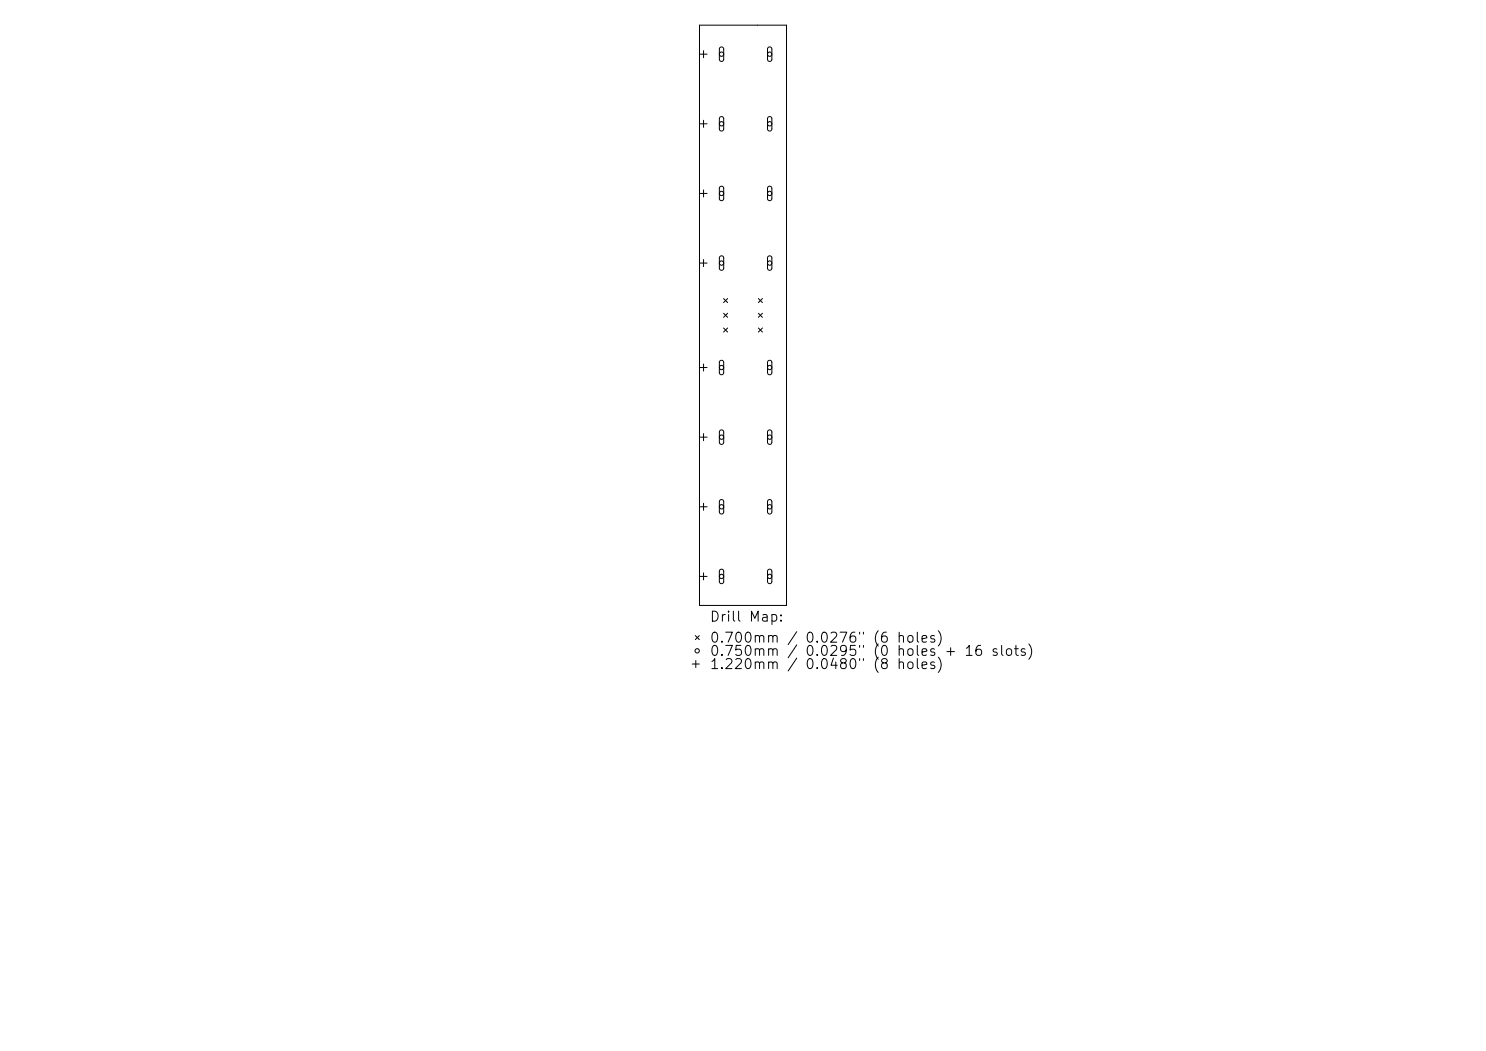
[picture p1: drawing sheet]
<svg xmlns="http://www.w3.org/2000/svg" width="297mm" height="210mm" viewBox="0 0 297 210" stroke-linecap="round" stroke-linejoin="round" font-family="sans-serif">
<defs><g id="words">
<g font-size="2">
<text x="141.7" y="124.7">Drill Map:</text>
<text x="141.7" y="128.9">0.700mm / 0.0276&quot; (6 holes)</text>
<text x="141.7" y="131.6">0.750mm</text>
<text x="160.8" y="131.6">0.0295&quot; (0 holes + 16 slots)</text>
<text x="141.7" y="134.2">1.220mm / 0.0480&quot; (8 holes)</text>
</g>
</g></defs>
<g fill="none" stroke="#000" stroke-width=".2">
<path d="M139.8 5h17.4v116h-17.4zM139.9 10.8h1.4M140.6 10.1v1.4M143.9 9.5l.5-.1 .2 .4v2.1l-.4 .4-.3-.1-.1-.3v-2.1zM153.5 9.5l.5-.1 .3 .4v2.1l-.4 .4-.3-.1-.2-.3v-2.1zM139.9 24.7h1.4M139.9 38.7h1.4M140.6 24v1.4M140.6 37.9v1.5M143.9 23.4l.5-.1 .2 .4v2.1l-.4 .4-.3-.1-.1-.3v-2.1zM143.9 37.3l.5-.1 .2 .4v2.1l-.3 .4-.3-.1-.2-.3v-2.1zM153.5 23.4l.5-.1 .3 .4v2.1l-.4 .4-.3-.1-.2-.3v-2.1z"/>
<path d="M153.5 37.3l.5-.1 .3 .4v2.1l-.4 .4-.3-.1-.2-.3v-2.1zM139.9 52.6h1.4M140.6 51.9v1.4M143.9 51.2l.5-.1 .2 .4v2.2l-.3 .3-.3-.1-.2-.2v-2.2zM144.6 59.7l.8 .8M145.4 59.7l-.8 .8M151.6 59.7l.8 .8M152.4 59.7l-.8 .8M153.5 51.2l.5-.1 .3 .4v2.2l-.4 .3-.3-.1-.2-.2v-2.2zM139.9 73.4h1.4M140.6 72.7v1.4M143.9 72.1l.5-.1 .2 .4v2.1l-.4 .4-.3-.1-.1-.3v-2.1z"/>
<path d="M144.6 62.6l.8 .8M144.6 65.5l.8 .9M145.4 62.6l-.8 .8M145.4 65.5l-.8 .9M151.6 62.6l.8 .8M151.6 65.5l.8 .9M152.4 62.6l-.8 .8M152.4 65.5l-.8 .9M153.5 72.1l.5-.1 .3 .4v2.1l-.4 .4-.3-.1-.2-.3v-2.1zM139.9 87.4h1.4M140.6 86.6v1.5M143.9 86l.5-.1 .2 .4v2.1l-.4 .4-.3-.1-.1-.3v-2.1z"/>
<path d="M143.9 99.9l.5-.1 .2 .4v2.2l-.3 .3-.3-.1-.2-.2v-2.2zM153.5 86l.5-.1 .3 .4v2.1l-.4 .4-.3-.1-.2-.3v-2.1zM153.5 99.9l.5-.1 .3 .4v2.2l-.4 .3-.3-.1-.2-.2v-2.2zM139.9 101.3h1.4M139.9 115.2h1.4M140.6 100.6v1.4M140.6 114.5v1.4M143.9 113.9l.5-.1 .2 .3v2.2l-.3 .3-.3-.1-.2-.2v-2.2zM153.5 113.9l.5-.1 .3 .3v2.2l-.4 .3-.3-.1-.2-.2v-2.2zM138.4 132.7h1.4M139 127l.8 .8M139.1 132v1.4"/>
<path d="M139.8 127l-.8 .8"/>
<circle cx="144.2" cy="10.8" r=".43"/>
<circle cx="153.8" cy="10.8" r=".43"/>
<circle cx="144.2" cy="38.7" r=".43"/>
<circle cx="144.2" cy="24.7" r=".43"/>
<circle cx="153.8" cy="38.7" r=".43"/>
<circle cx="153.8" cy="24.7" r=".43"/>
<circle cx="144.2" cy="52.6" r=".43"/>
<circle cx="153.8" cy="52.6" r=".43"/>
<circle cx="144.2" cy="73.4" r=".43"/>
<circle cx="153.8" cy="73.4" r=".43"/>
<circle cx="144.2" cy="87.4" r=".43"/>
<circle cx="153.8" cy="87.4" r=".43"/>
<circle cx="144.2" cy="115.2" r=".43"/>
<circle cx="144.2" cy="101.3" r=".43"/>
<circle cx="153.8" cy="115.2" r=".43"/>
<circle cx="153.8" cy="101.3" r=".43"/>
<circle cx="139.3" cy="130" r=".43"/>
</g>
<use href="#words"/>
</svg>
